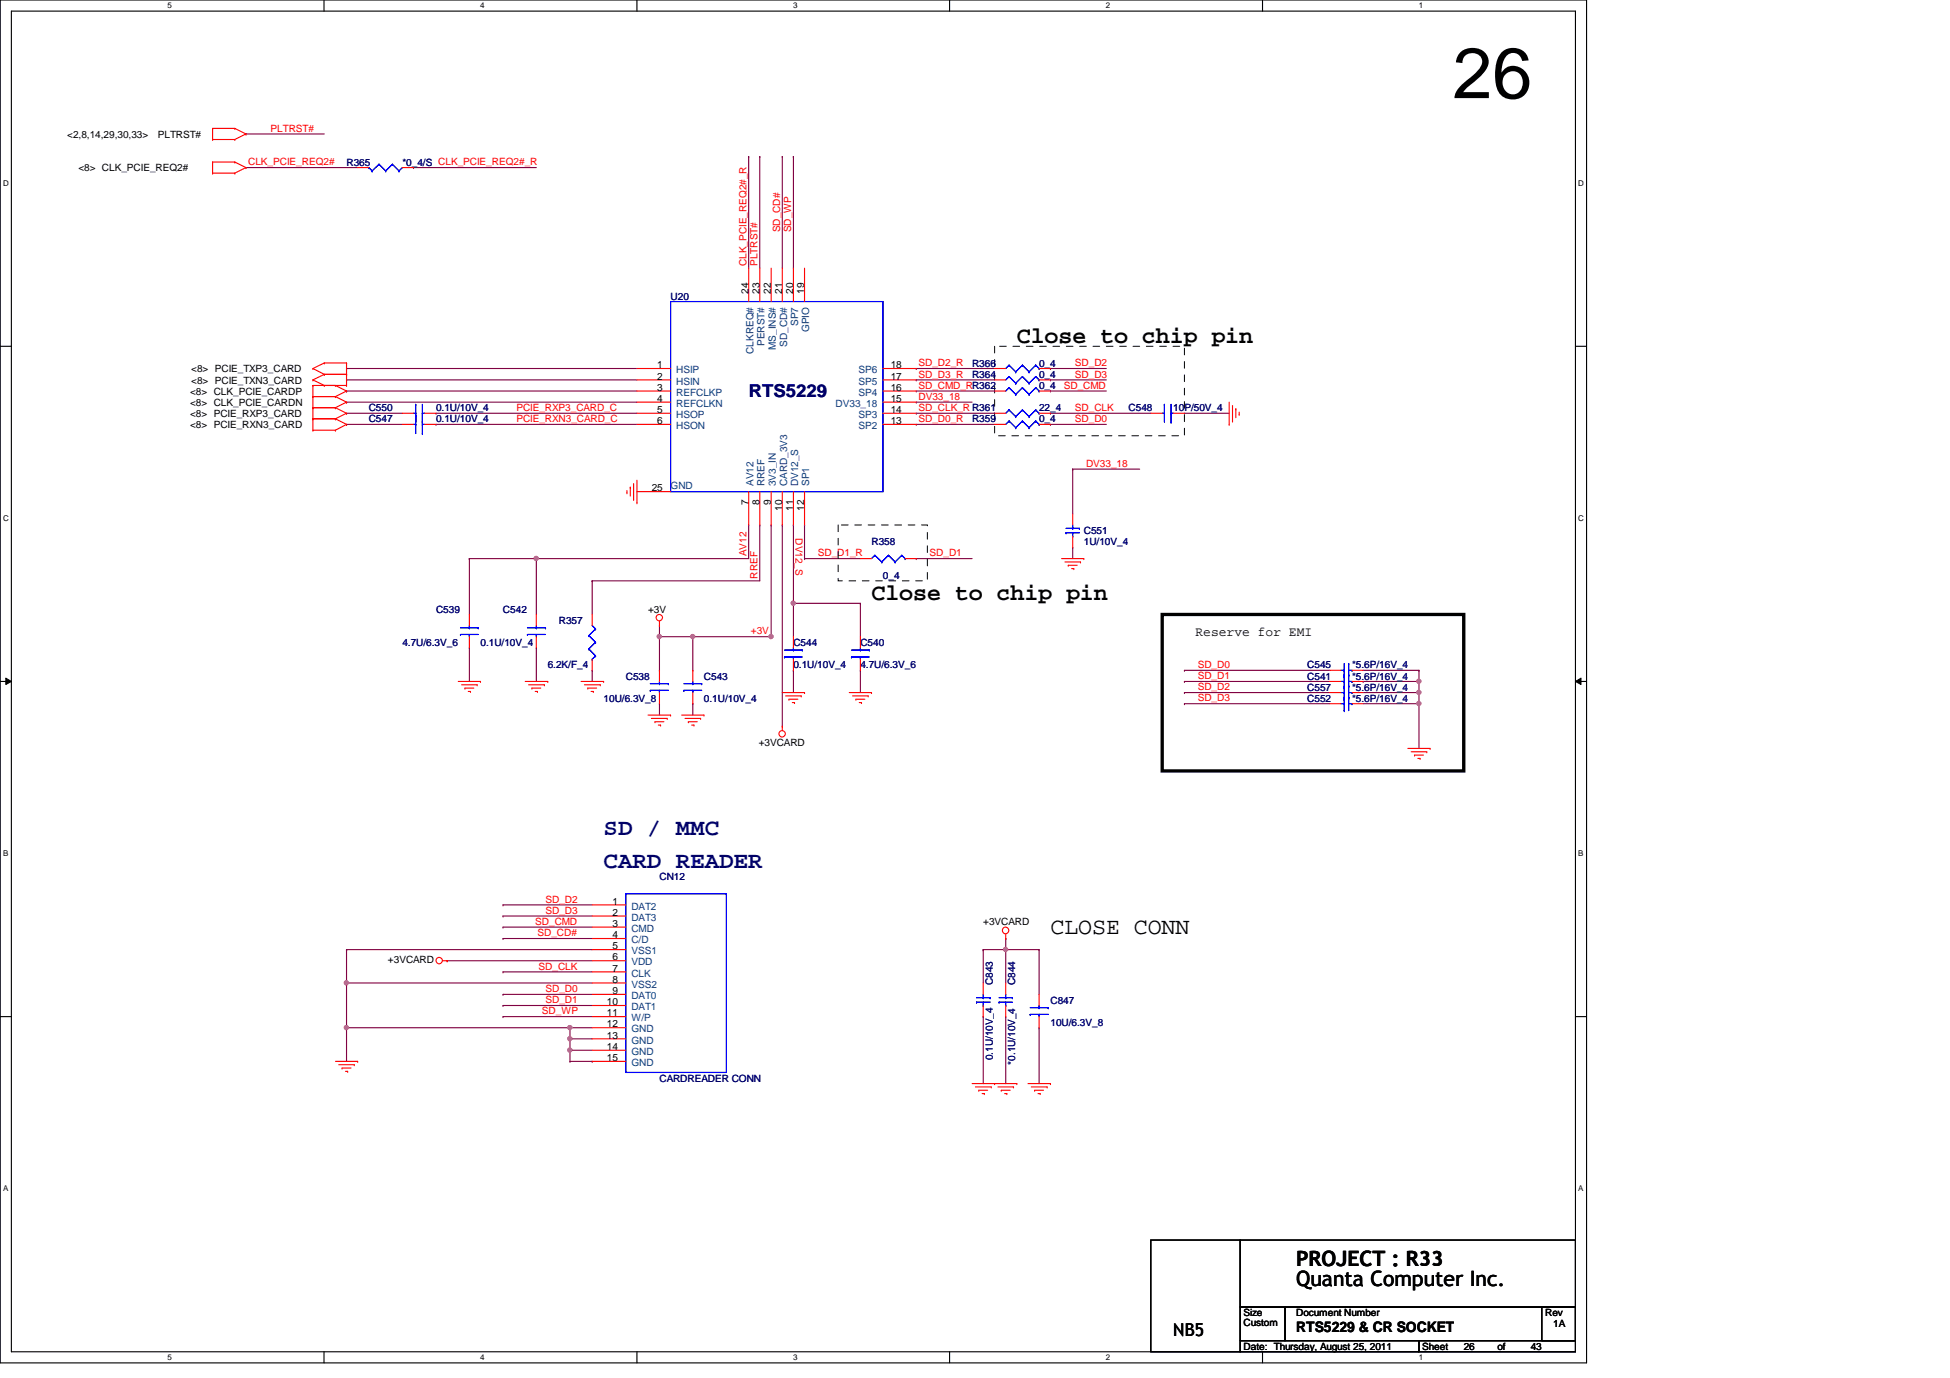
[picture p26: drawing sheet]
<svg xmlns="http://www.w3.org/2000/svg" width="297mm" height="210mm" viewBox="0 0 297 210" stroke-linecap="round" stroke-linejoin="round" font-family="sans-serif">
<defs><g id="words">
<text font-size="10.9" x="221.3" y="14.9">26</text>
<g font-size="3.6">
<text x="154.9" y="52.3">Close to chip pin</text>
<text x="132.8" y="91.4">Close to chip pin</text>
<text x="160" y="142.3">CLOSE CONN</text>
</g>
<g font-size="3.6" fill="#000080">
<text x="91.9" y="127.1">SD / MMC</text>
<text x="91.9" y="132.2">CARD READER</text>
</g>
<g font-size="3.2">
<text x="197.4" y="195.9">Quanta Computer Inc.</text>
<text x="197.4" y="192.9">PROJECT : R33</text>
</g>
<text font-size="2.7" fill="#000080" x="114" y="60.4">RTS5229</text>
<text font-size="2.7" x="178.7" y="203.5">NB5</text>
<text font-size="2.2" x="197.4" y="202.9">RTS5229 &amp; CR SOCKET</text>
<text font-size="2" x="182.1" y="96.9">Reserve for EMI</text>
<g font-size="1.5">
<text x="10.2" y="21">&lt;2,8,14,29,30,33&gt;</text>
<text x="24" y="21">PLTRST#</text>
<text x="11.9" y="26.1">&lt;8&gt; CLK_PCIE_REQ2#</text>
<text x="114" y="44.7" transform="rotate(-90 114 44.7)">24</text>
<text x="115.7" y="44.7" transform="rotate(-90 115.7 44.7)">23</text>
<text x="117.4" y="44.7" transform="rotate(-90 117.4 44.7)">22</text>
<text x="119.1" y="44.7" transform="rotate(-90 119.1 44.7)">21</text>
<text x="120.8" y="44.7" transform="rotate(-90 120.8 44.7)">20</text>
<text x="122.5" y="44.7" transform="rotate(-90 122.5 44.7)">19</text>
<text x="29.1" y="58.4">&lt;8&gt; PCIE_TXN3_CARD</text>
<text x="29.1" y="56.7">&lt;8&gt; PCIE_TXP3_CARD</text>
<text x="100.1" y="56.1">1</text>
<text x="100.1" y="57.8">2</text>
<text x="100.1" y="59.5">3</text>
<text x="135.7" y="59.5">16</text>
<text x="135.7" y="57.8">17</text>
<text x="135.7" y="56.1">18</text>
<text x="29" y="60.1">&lt;8&gt; CLK_PCIE_CARDP</text>
<text x="29" y="61.8">&lt;8&gt; CLK_PCIE_CARDN</text>
<text x="29" y="65.2">&lt;8&gt; PCIE_RXN3_CARD</text>
<text x="29" y="63.5">&lt;8&gt; PCIE_RXP3_CARD</text>
<text x="100.1" y="61.2">4</text>
<text x="100.1" y="62.9">5</text>
<text x="100.1" y="64.6">6</text>
<text x="135.7" y="64.6">13</text>
<text x="135.7" y="62.9">14</text>
<text x="135.7" y="61.2">15</text>
<text x="99.3" y="74.8">25</text>
<text x="114" y="76.9" transform="rotate(-90 114 76.9)">7</text>
<text x="115.7" y="76.9" transform="rotate(-90 115.7 76.9)">8</text>
<text x="117.4" y="76.9" transform="rotate(-90 117.4 76.9)">9</text>
<text x="119.1" y="77.8" transform="rotate(-90 119.1 77.8)">10</text>
<text x="120.8" y="77.8" transform="rotate(-90 120.8 77.8)">11</text>
<text x="122.5" y="77.8" transform="rotate(-90 122.5 77.8)">12</text>
<text x="98.7" y="93.3">+3V</text>
<text x="115.6" y="113.7">+3VCARD</text>
<text x="93.3" y="137.8">1</text>
<text x="93.3" y="139.5">2</text>
<text x="93.3" y="141.2">3</text>
<text x="93.3" y="142.9">4</text>
<text x="149.8" y="140.9">+3VCARD</text>
<text x="59.1" y="146.7">+3VCARD</text>
<text x="93.3" y="146.3">6</text>
<text x="93.3" y="144.6">5</text>
<text x="93.3" y="148">7</text>
<text x="93.3" y="149.7">8</text>
<text x="92.5" y="153.1">10</text>
<text x="92.5" y="154.8">11</text>
<text x="93.3" y="151.4">9</text>
<text x="92.5" y="156.5">12</text>
<text x="92.5" y="158.2">13</text>
<text x="92.5" y="159.9">14</text>
<text x="92.5" y="161.6">15</text>
<text x="189.4" y="200.5">Size</text>
<text x="189.4" y="202">Custom</text>
<text x="197.4" y="200.5">Document Number</text>
<text x="235.4" y="200.5">Rev</text>
<text x="236.6" y="202.2">1A</text>
<text x="189.4" y="205.6">Date: Thursday, August 25, 2011</text>
<text x="216.7" y="205.6">Sheet</text>
<text x="223" y="205.6">26</text>
<text x="228.1" y="205.6">of</text>
<text x="233.2" y="205.6">43</text>
</g>
<g font-size="1.5" fill="#f00">
<text x="41.2" y="20.1">PLTRST#</text>
<text x="37.8" y="25.2">CLK_PCIE_REQ2#</text>
<text x="118.8" y="35.4" transform="rotate(-90 118.8 35.4)">SD_CD#</text>
<text x="120.5" y="35.4" transform="rotate(-90 120.5 35.4)">SD_WP</text>
<text x="113.7" y="40.5" transform="rotate(-90 113.7 40.5)">CLK_PCIE_REQ2#_R</text>
<text x="115.4" y="40.5" transform="rotate(-90 115.4 40.5)">PLTRST#</text>
<text x="139.9" y="59.2">SD_CMD_RR362</text>
<text x="139.9" y="55.8">SD_D2_R</text>
<text x="139.9" y="57.5">SD_D3_R</text>
<text x="162" y="59.2">SD_CMD</text>
<text x="163.7" y="55.8">SD_D2</text>
<text x="163.7" y="57.5">SD_D3</text>
<text x="78.7" y="62.6">PCIE_RXP3_CARD_C</text>
<text x="78.7" y="64.3">PCIE_RXN3_CARD_C</text>
<text x="139.9" y="60.9">DV33_18</text>
<text x="139.9" y="62.6">SD_CLK_R R361</text>
<text x="139.9" y="64.3">SD_D0_R</text>
<text x="163.7" y="62.6">SD_CLK</text>
<text x="163.7" y="64.3">SD_D0</text>
<text x="165.4" y="71.1">DV33_18</text>
<text x="121.2" y="82" transform="rotate(90 121.2 82)">DV12_S</text>
<text x="113.7" y="84.8" transform="rotate(-90 113.7 84.8)">AV12</text>
<text x="115.4" y="88.1" transform="rotate(-90 115.4 88.1)">RREF</text>
<text x="124.6" y="84.8">SD_D1_R</text>
<text x="141.6" y="84.8">SD_D1</text>
<text x="114.4" y="96.6">+3V</text>
<text x="182.5" y="101.8">SD_D0</text>
<text x="182.5" y="103.5">SD_D1</text>
<text x="182.5" y="105.2">SD_D2</text>
<text x="182.5" y="106.8">SD_D3</text>
<text x="83.1" y="137.5">SD_D2</text>
<text x="81.5" y="140.9">SD_CMD</text>
<text x="81.9" y="142.6">SD_CD#</text>
<text x="83.1" y="139.2">SD_D3</text>
<text x="82" y="147.7">SD_CLK</text>
<text x="82.5" y="154.5">SD_WP</text>
<text x="83.1" y="152.8">SD_D1</text>
<text x="83.1" y="151.1">SD_D0</text>
</g>
<g font-size="1.5" fill="#000080">
<text x="52.8" y="25.2">R365</text>
<text x="61.3" y="25.2">*0_4/S CLK_PCIE_REQ2#_R</text>
<text x="102.1" y="45.6">U20</text>
<text x="148.1" y="55.8">R366</text>
<text x="148.1" y="57.5">R364</text>
<text x="158.3" y="59.3">0_4</text>
<text x="158.3" y="55.8">0_4</text>
<text x="158.3" y="57.5">0_4</text>
<text x="56.2" y="64.3">C547</text>
<text x="56.2" y="62.7">C550</text>
<text x="66.4" y="64.3">0.1U/10V_4</text>
<text x="66.4" y="62.7">0.1U/10V_4</text>
<text x="148.1" y="64.3">R359</text>
<text x="158.3" y="64.3">0_4</text>
<text x="158.3" y="62.7">22_4</text>
<text x="171.9" y="62.7">C548</text>
<text x="178.7" y="62.7">10P/50V_4</text>
<text x="132.8" y="83.1">R358</text>
<text x="165.1" y="81.4">C551</text>
<text x="165.1" y="83.1">1U/10V_4</text>
<text x="134.5" y="88.2">0_4</text>
<text x="66.4" y="93.3">C539</text>
<text x="76.6" y="93.3">C542</text>
<text x="85.1" y="95">R357</text>
<text x="61.3" y="98.4">4.7U/6.3V_6</text>
<text x="73.2" y="98.4">0.1U/10V_4</text>
<text x="83.4" y="101.8">6.2K/F_4</text>
<text x="120.9" y="98.4">C544</text>
<text x="120.9" y="101.8">0.1U/10V_4</text>
<text x="131.1" y="98.4">C540</text>
<text x="131.1" y="101.8">4.7U/6.3V_6</text>
<text x="199.1" y="101.8">C545</text>
<text x="205.9" y="101.8">*5.6P/16V_4</text>
<text x="91.9" y="106.9">10U/6.3V_8</text>
<text x="95.3" y="103.5">C538</text>
<text x="107.2" y="103.5">C543</text>
<text x="107.2" y="106.9">0.1U/10V_4</text>
<text x="199.1" y="103.5">C541</text>
<text x="199.1" y="106.9">C552</text>
<text x="199.1" y="105.2">C557</text>
<text x="205.9" y="103.5">*5.6P/16V_4</text>
<text x="205.9" y="106.9">*5.6P/16V_4</text>
<text x="205.9" y="105.2">*5.6P/16V_4</text>
<text x="100.5" y="134.1">CN12</text>
<text x="151.2" y="150.1" transform="rotate(-90 151.2 150.1)">C843</text>
<text x="154.6" y="150.1" transform="rotate(-90 154.6 150.1)">C844</text>
<text x="160" y="152.9">C847</text>
<text x="151.2" y="161.5" transform="rotate(-90 151.2 161.5)">0.1U/10V_4</text>
<text x="160" y="156.3">10U/6.3V_8</text>
<text x="100.5" y="164.8">CARDREADER CONN</text>
<text x="154.6" y="162.2" transform="rotate(-90 154.6 162.2)">*0.1U/10V_4</text>
</g>
<g font-size="1.5" fill="#004080">
<text x="114.8" y="53.9" transform="rotate(-90 114.8 53.9)">CLKREQ#</text>
<text x="116.5" y="52.7" transform="rotate(-90 116.5 52.7)">PERST#</text>
<text x="118.2" y="53.3" transform="rotate(-90 118.2 53.3)">MS_INS#</text>
<text x="119.9" y="52.8" transform="rotate(-90 119.9 52.8)">SD_CD#</text>
<text x="121.6" y="49.7" transform="rotate(-90 121.6 49.7)">SP7</text>
<text x="123.3" y="50.6" transform="rotate(-90 123.3 50.6)">GPIO</text>
<text x="103" y="56.9">HSIP</text>
<text x="103" y="58.6">HSIN</text>
<text x="130.8" y="58.6">SP5</text>
<text x="130.8" y="56.9">SP6</text>
<text x="103" y="60.3">REFCLKP</text>
<text x="103" y="62">REFCLKN</text>
<text x="103" y="63.7">HSOP</text>
<text x="103" y="65.4">HSON</text>
<text x="127.3" y="62">DV33_18</text>
<text x="130.8" y="65.4">SP2</text>
<text x="130.8" y="63.7">SP3</text>
<text x="130.8" y="60.3">SP4</text>
<text x="102.1" y="74.5">GND</text>
<text x="114.8" y="74" transform="rotate(-90 114.8 74)">AV12</text>
<text x="116.5" y="74" transform="rotate(-90 116.5 74)">RREF</text>
<text x="118.2" y="74" transform="rotate(-90 118.2 74)">3V3_IN</text>
<text x="119.9" y="74" transform="rotate(-90 119.9 74)">CARD_3V3</text>
<text x="121.6" y="74" transform="rotate(-90 121.6 74)">DV12_S</text>
<text x="123.3" y="74" transform="rotate(-90 123.3 74)">SP1</text>
<text x="96.2" y="138.6">DAT2</text>
<text x="96.2" y="140.3">DAT3</text>
<text x="96.2" y="141.9">CMD</text>
<text x="96.2" y="143.7">C/D</text>
<text x="96.2" y="147.1">VDD</text>
<text x="96.2" y="145.4">VSS1</text>
<text x="96.2" y="148.8">CLK</text>
<text x="96.2" y="152.2">DAT0</text>
<text x="96.2" y="150.5">VSS2</text>
<text x="96.2" y="153.9">DAT1</text>
<text x="96.2" y="155.6">W/P</text>
<text x="96.2" y="157.3">GND</text>
<text x="96.2" y="159">GND</text>
<text x="96.2" y="160.7">GND</text>
<text x="96.2" y="162.4">GND</text>
</g>
<g font-size="1.2">
<text x="25.5" y="1.3">5</text>
<text x="73.1" y="1.3">4</text>
<text x="120.8" y="1.3">3</text>
<text x="168.4" y="1.3">2</text>
<text x="216.1" y="1.3">1</text>
<text x=".5" y="28.3">D</text>
<text x="240.4" y="28.3">D</text>
<text x=".5" y="79.4">C</text>
<text x="240.4" y="79.4">C</text>
<text x=".5" y="130.4">B</text>
<text x="240.4" y="130.4">B</text>
<text x=".5" y="181.5">A</text>
<text x="240.4" y="181.5">A</text>
<text x="25.5" y="207.2">5</text>
<text x="73.1" y="207.2">4</text>
<text x="120.8" y="207.2">3</text>
<text x="168.4" y="207.2">2</text>
<text x="216.1" y="207.2">1</text>
</g>
</g></defs>
<path d="M0 0h241.7v207.6h-241.7zM1.7 1.7h238.3v204.2h-238.3z" fill="none" stroke="#000" stroke-width=".17"/>
<g fill="#fff">
<path d="M25.5 .2h.7v1.3h-.7z"/>
<path d="M25.5 206.1h.7v1.3h-.7z"/>
</g>
<path d="M49.4 0v1.7M49.4 205.9v1.7" fill="none" stroke="#000" stroke-width=".17"/>
<g fill="#fff">
<path d="M73.1 .2h.7v1.3h-.7z"/>
<path d="M73.1 206.1h.7v1.3h-.7z"/>
</g>
<path d="M97 0v1.7M97 205.9v1.7" fill="none" stroke="#000" stroke-width=".17"/>
<g fill="#fff">
<path d="M120.8 .2h.7v1.3h-.7z"/>
<path d="M120.8 206.1h.7v1.3h-.7z"/>
</g>
<path d="M144.6 0v1.7M144.6 205.9v1.7" fill="none" stroke="#000" stroke-width=".17"/>
<g fill="#fff">
<path d="M168.4 .2h.7v1.3h-.7z"/>
<path d="M168.4 206.1h.7v1.3h-.7z"/>
</g>
<path d="M192.3 0v1.7M192.3 205.9v1.7" fill="none" stroke="#000" stroke-width=".17"/>
<g fill="#fff">
<path d="M216.1 .2h.6v1.3h-.6z"/>
<path d="M216.1 206.1h.6v1.3h-.6z"/>
<path d="M.5 27.2h.8v1.4h-.8z"/>
<path d="M240.4 27.2h.9v1.4h-.9z"/>
<path d="M.5 78.3h.8v1.3h-.8z"/>
<path d="M240.4 78.3h.9v1.3h-.9z"/>
</g>
<path d="M0 52.7h1.7M240 52.7h1.7" fill="none" stroke="#000" stroke-width=".17"/>
<g fill="#fff">
<path d="M.5 129.3h.7v1.4h-.7z"/>
<path d="M240.4 129.3h.8v1.4h-.8z"/>
</g>
<path d="M0 103.8h1.7M240 103.8h1.7" fill="none" stroke="#000" stroke-width=".17"/>
<path d="M.9 103.3l.8 .5-.8 .5zM240 103.8l.8-.5v1z" fill="#000"/>
<path d="M.9 103.3l.8 .5-.8 .5zM240 103.8l.8-.5v1z" fill="none" stroke="#000" stroke-width=".15"/>
<g fill="#fff">
<path d="M.5 180.4h.7v1.3h-.7z"/>
<path d="M240.4 180.4h.8v1.3h-.8z"/>
</g>
<path d="M0 154.9h1.7M240 154.9h1.7" fill="none" stroke="#000" stroke-width=".17"/>
<path d="M153.2 144.7h.1M153.2 144.7h5.1" fill="none" stroke="#800040" stroke-width=".17"/>
<circle cx="153.2" cy="144.6" r=".32" fill="#f0f"/>
<circle cx="153.2" cy="144.6" r=".32" fill="none" stroke="#f0f" stroke-width=".17"/>
<g fill="none" stroke="#800040" stroke-width=".17">
<path d="M66.4 62.9h.1M66.4 64.6h.1M66.4 62.9h30.6M66.4 64.6h30.6M114 80h.1M114 80v5.1h-42.5M115.7 80h.1M115.7 80v8.5M119.2 80h.1M119.2 80v30.6M122.6 80h.1M122.6 80v5.1"/>
<path d="M163.4 71.5h.1M163.4 71.5v6.8M163.4 71.5h10.2M71.5 85.1h.1M81.7 85.1h.1M149.8 144.7h.1M149.8 154.9h.1M149.8 144.7v5M149.8 154.9v10.2M149.8 144.7h3.4M153.2 154.9h.1M153.2 144.7h.1"/>
<path d="M153.2 143h.1M153.2 143v6.7M153.2 154.9v10.2M158.3 144.7h.1M158.3 156.5h.1M158.3 144.7v6.8M158.3 156.5v8.6"/>
</g>
<circle cx="81.7" cy="85.1" r=".32" fill="#f0f"/>
<circle cx="81.7" cy="85.1" r=".32" fill="none" stroke="#f0f" stroke-width=".17"/>
<g fill="none" stroke="#800040" stroke-width=".17">
<path d="M115.7 23.8h.1M115.7 23.8v17.1M160 56.1h.1M160 56.1h8.5M139.6 61.3h.1M139.6 61.3h8.5M160 62.9h.1M160 62.9h15.3M71.5 85.1h.1M71.5 85.1v8.5M81.7 98.7h.1M81.7 85.1h.1"/>
<path d="M81.7 85.1v8.5M81.7 98.7v5.1M120.9 91.9h.1M120.9 91.9h10.2M120.9 91.9v5.1M163.4 83.4h.1M163.4 83.4v1.7"/>
</g>
<circle cx="120.8" cy="91.9" r=".32" fill="#f0f"/>
<circle cx="120.8" cy="91.9" r=".32" fill="none" stroke="#f0f" stroke-width=".17"/>
<g fill="none" stroke="#800040" stroke-width=".17">
<path d="M114 23.8h.1M114 23.8v17.1M120.9 23.8h.1M120.9 23.8v17.1M139.6 59.6h.1M139.6 56.1h.1M139.6 57.9h.1M139.6 59.6h11.9M139.6 57.9h11.9M139.6 56.1h11.9M160 59.6h.1M160 57.9h.1"/>
<path d="M160 59.6h8.5M160 57.9h8.5M120.9 80h.1M120.9 80v11.9M139.6 62.9h.1M139.6 64.6h.1M139.6 62.9h11.9M139.6 64.6h11.9M160 64.6h.1M160 64.6h8.5M180.4 62.9h.1M180.4 62.9h6.8"/>
<path d="M71.5 98.7h.1M71.5 98.7v5.1M100.5 97v5.1M105.5 97h.1M105.5 97v5.1M105.5 97h12M122.6 85.1h.1M122.6 85.1h8.5M131.1 91.9h.1M131.1 91.9v5.1M100.5 107.2h.1M100.5 102.1h.1"/>
<path d="M100.5 107.2v1.7M105.5 107.2h.1M105.5 102.1h.1M105.5 107.2v1.7"/>
</g>
<circle cx="117.4" cy="97" r=".32" fill="#f0f"/>
<circle cx="117.4" cy="97" r=".32" fill="none" stroke="#f0f" stroke-width=".17"/>
<circle cx="105.5" cy="97" r=".32" fill="#f0f"/>
<circle cx="105.5" cy="97" r=".32" fill="none" stroke="#f0f" stroke-width=".17"/>
<g fill="none" stroke="#800040" stroke-width=".17">
<path d="M37.5 25.5h.1M37.5 20.4h.1M37.5 25.5h17M37.5 20.4h11.9M63 25.5h.1M63 25.5h18.7M119.2 23.8h.1M119.2 23.8v17.1M52.8 56.1h.1M52.8 57.9h.1M52.8 59.6h.1M52.8 56.1h44.2"/>
<path d="M52.8 57.9h44.2M52.8 59.6h44.2M52.8 61.3h.1M52.8 62.9h.1M52.8 64.6h.1M52.8 61.3h44.2M52.8 62.9h8.5M52.8 64.6h8.5M117.5 80h.1M117.5 80v17M90.2 88.5h.1M90.2 88.5h25.5"/>
<path d="M90.2 88.5v5.1M100.5 97h.1M100.5 97h5M100.5 95.3v1.7M139.6 85.1h.1M139.6 85.1h8.5M90.2 102.1h.1M90.2 102.1v1.7M120.9 102.1h.1M120.9 102.1v3.4M131.1 102.1h.1M131.1 102.1v3.4"/>
</g>
<circle cx="100.4" cy="97" r=".32" fill="#f0f"/>
<circle cx="100.4" cy="97" r=".32" fill="none" stroke="#f0f" stroke-width=".17"/>
<path d="M86.8 158.2h.1M86.8 156.5v1.7" fill="none" stroke="#800040" stroke-width=".17"/>
<circle cx="86.8" cy="158.2" r=".32" fill="#f0f"/>
<circle cx="86.8" cy="158.2" r=".32" fill="none" stroke="#f0f" stroke-width=".17"/>
<path d="M52.8 156.5h.1M52.8 156.5h34M86.8 161.7h3.4M90.2 161.7h.1" fill="none" stroke="#800040" stroke-width=".17"/>
<circle cx="52.8" cy="156.5" r=".32" fill="#f0f"/>
<circle cx="52.8" cy="156.5" r=".32" fill="none" stroke="#f0f" stroke-width=".17"/>
<path d="M86.8 158.2h.1M86.8 160h.1M86.8 158.2h3.4M86.8 158.2v1.8" fill="none" stroke="#800040" stroke-width=".17"/>
<circle cx="86.8" cy="160" r=".32" fill="#f0f"/>
<circle cx="86.8" cy="160" r=".32" fill="none" stroke="#f0f" stroke-width=".17"/>
<path d="M52.8 156.5h.1M52.8 156.5v5.2M86.8 156.5h.1M86.8 156.5h3.4" fill="none" stroke="#800040" stroke-width=".17"/>
<circle cx="86.8" cy="156.5" r=".32" fill="#f0f"/>
<circle cx="86.8" cy="156.5" r=".32" fill="none" stroke="#f0f" stroke-width=".17"/>
<path d="M52.8 144.7h.1M52.8 149.7h.1M52.8 144.7h37.4M52.8 144.7v5M52.8 149.7h37.4M68.1 146.3h.1M68.1 146.3h22.1" fill="none" stroke="#800040" stroke-width=".17"/>
<circle cx="52.8" cy="149.7" r=".32" fill="#f0f"/>
<circle cx="52.8" cy="149.7" r=".32" fill="none" stroke="#f0f" stroke-width=".17"/>
<g fill="none" stroke="#800040" stroke-width=".17">
<path d="M207.6 102.1h8.6M216.2 102.1h.1M216.2 103.8h.1M216.2 102.1v1.7M76.6 139.5h.1M76.6 137.8h.1M76.6 139.5h13.6M76.6 137.8h13.6M52.8 149.7h.1M52.8 149.7v6.8M76.6 141.2h.1M76.6 148h.1"/>
<path d="M76.6 153.2h.1M76.6 151.5h.1M76.6 154.9h.1M76.6 143h.1M76.6 141.2h13.6M76.6 148h13.6M76.6 153.2h13.6M76.6 151.5h13.6M76.6 154.9h13.6M76.6 143h13.6M86.8 160h.1M86.8 160h3.4"/>
<path d="M86.8 160v1.7M86.8 161.7h.1"/>
</g>
<circle cx="216.1" cy="103.8" r=".32" fill="#f0f"/>
<circle cx="216.1" cy="103.8" r=".32" fill="none" stroke="#f0f" stroke-width=".17"/>
<g fill="none" stroke="#800040" stroke-width=".17">
<path d="M180.4 102.1h.1M180.4 103.8h.1M180.4 105.5h.1M180.4 107.2h.1M180.4 102.1h22.2M180.4 103.8h22.2M180.4 105.5h22.2M180.4 107.2h22.2M207.6 103.8h.1M207.6 103.8h8.6M207.6 105.5h8.6M207.6 107.2h8.6"/>
<path d="M216.2 107.2h.1M216.2 105.5h.1M216.2 103.8h.1M216.2 103.8v1.7M216.2 107.2v6.8"/>
</g>
<circle cx="216.1" cy="107.2" r=".32" fill="#f0f"/>
<circle cx="216.1" cy="107.2" r=".32" fill="none" stroke="#f0f" stroke-width=".17"/>
<path d="M216.2 105.5h.1M216.2 105.5v1.7" fill="none" stroke="#800040" stroke-width=".17"/>
<circle cx="216.1" cy="105.5" r=".32" fill="#f0f"/>
<circle cx="216.1" cy="105.5" r=".32" fill="none" stroke="#f0f" stroke-width=".17"/>
<g fill="none" stroke="#f00" stroke-width=".17">
<path d="M32.4 19.6h.1M32.4 19.6v1.7M32.4 19.6h3.4M35.8 19.6h.1M35.8 19.6l1.7 .8M32.4 26.4h.1M32.4 24.7h.1M32.4 21.3h.1M32.4 24.7h3.4M32.4 26.4h3.4M32.4 24.7v1.7M32.4 21.3h3.4"/>
<path d="M35.8 24.7h.1M35.8 26.4h.1M35.8 21.3h.1M35.8 24.7l1.7 .8M37.5 25.5h.1M37.5 20.4h.1M37.5 25.5l-1.7 .9M37.5 20.4l-1.7 .9M54.5 25.5h1.7M61.3 25.5h1.7M47.7 57.9h.1M47.7 56.1h.1"/>
<path d="M47.7 58.7h.1M47.7 58.7h5.1M47.7 57.9l1.7 .8M47.7 56.1l1.7 .9M47.7 58.7v6.8M49.4 57h.1M49.4 58.7h.1M49.4 55.3h.1M49.4 57l-1.7 .9M49.4 57h3.4M49.4 55.3l-1.7 .8M49.4 55.3h3.4"/>
<path d="M51.1 58.7h.1M51.1 58.7l1.7 .9M52.8 57h.1M52.8 58.7h.1M52.8 55.3h.1M52.8 59.6h.1M52.8 55.3v3.4M52.8 59.6l-1.7 .8M97 56.1h5.1M97 57.9h5.1M97 59.6h5.1M114 40.9v5"/>
<path d="M115.7 40.9v5M117.5 40.9v5M119.2 40.9v5M120.9 40.9v5M122.6 40.9v5M134.5 56.1h5.1M134.5 57.9h5.1M134.5 59.6h5.1M151.5 56.1h1.7M151.5 57.9h1.7M151.5 59.6h1.7M158.3 56.1h1.7"/>
<path d="M158.3 57.9h1.7M158.3 59.6h1.7M47.7 60.4h.1M47.7 62.1h.1M47.7 65.5h.1M47.7 63.8h.1M47.7 60.4h3.4M47.7 62.1h3.4M47.7 63.8h3.4M47.7 65.5h3.4M51.1 60.4h.1M51.1 62.1h.1"/>
<path d="M51.1 63.8h.1M51.1 65.5h.1M51.1 60.4l1.7 .9M51.1 63.8l1.7 .8M51.1 62.1l1.7 .8M52.8 61.3h.1M52.8 64.6h.1M52.8 62.9h.1M52.8 61.3l-1.7 .8M52.8 64.6l-1.7 .9M52.8 62.9l-1.7 .9M61.3 64.6h1.7"/>
<path d="M61.3 62.9h1.7M64.7 64.6h1.7M64.7 62.9h1.7M95.5 75.1h.1M95.5 74.7v.4M96 74.2h.1M96 74.2v1.4M96.5 76.1h.1M96.5 73.7v2.4M97 76.6h.1M97 73.2v3.4M97 64.6h5.1"/>
<path d="M97 61.3h5.1M97 62.9h5.1M97 74.9h5.1M114 74.9v5.1M115.7 74.9v5.1M117.5 74.9v5.1M119.2 74.9v5.1M120.9 74.9v5.1M122.6 74.9v5.1M134.5 64.6h5.1M134.5 61.3h5.1M134.5 62.9h5.1"/>
<path d="M151.5 64.6h1.7M151.5 62.9h1.7M158.3 64.6h1.7M158.3 62.9h1.7M163.4 78.3v1.7M175.3 62.9h1.7M178.7 62.9h1.7M187.2 64.6h.1M187.2 61.3v3.3M187.7 64.1h.1M187.7 61.8v2.3M188.3 62.3h.1"/>
<path d="M188.3 62.3v1.3M188.8 63.1h.1M188.8 62.8v.3M71.5 93.6v1.7M71.5 97v1.7M81.7 93.6v1.7M81.7 97v1.7M90.2 93.6v1.7M100.5 95.3h.1M100.5 94.6v.7M120.9 97v1.7M131.1 85.1h1.7"/>
<path d="M131.1 97v1.7M137.9 85.1h1.7M161.7 85.1h3.4M162.2 85.6h2.4M162.7 86.1h.1M162.7 86.1h1.4M163.2 86.6h.4M163.4 81.7v1.7M163.6 86.6h.1M164.6 85.6h.1M165.1 85.1h.1M69.8 103.8h3.4"/>
<path d="M70.3 104.3h2.4M70.8 104.8h.1M70.8 104.8h1.4M71.3 105.3h.4M71.7 105.3h.1M72.7 104.3h.1M73.2 103.8h.1M80 103.8h3.4M80.5 104.3h2.4M81 104.8h.1M81 104.8h1.4M81.5 105.3h.4"/>
<path d="M81.9 105.3h.1M82.9 104.3h.1M83.4 103.8h.1M88.5 103.8h3.4M89 104.3h2.4M89.5 104.8h.1M89.5 104.8h1.4M90 105.3h.4M90.2 100.4v1.7M90.4 105.3h.1M91.4 104.3h.1M91.9 103.8h.1"/>
<path d="M98.7 108.9h3.4M99.2 109.4h2.4M99.8 109.9h.1M99.8 109.9h1.3M100.3 110.4h.3M100.5 102.1v1.7M100.5 105.5v1.7M100.6 110.4h.1M101.6 109.4h.1M102.1 108.9h.1M103.8 108.9h3.4M104.3 109.4h2.4"/>
<path d="M104.9 109.9h.1M104.9 109.9h1.3M105.4 110.4h.3M105.5 102.1v1.7M105.5 105.5v1.7M105.7 110.4h.1M106.7 109.4h.1M107.2 108.9h.1M119.2 110.6h.1M119.2 105.5h3.4M119.2 110.6v.7M119.7 106h2.3"/>
<path d="M120.2 106.5h.1M120.2 106.5h1.3M120.7 107h.3M120.9 100.4v1.7M121 107h.1M122 106h.1M122.6 105.5h.1M129.4 105.5h3.4M129.9 106h2.3M130.4 106.5h.1M130.4 106.5h1.3M130.9 107h.3"/>
<path d="M131.1 100.4v1.7M131.2 107h.1M132.2 106h.1M132.8 105.5h.1M202.6 103.8h1.7M202.6 105.5h1.7M202.6 102.1h1.7M202.6 107.2h1.7M205.9 103.8h1.7M205.9 105.5h1.7M205.9 102.1h1.7M205.9 107.2h1.7"/>
<path d="M214.5 114h3.3M215 114.5h2.3M215.5 115h.1M215.5 115h1.3M216 115.5h.3M216.3 115.5h.1M217.3 114.5h.1M217.8 114h.1M90.2 137.8h5.1M90.2 139.5h5.1M67.4 146.3h.7M68.1 146.3h.1"/>
<path d="M90.2 146.3h5.1M90.2 151.5h5.1M90.2 141.2h5.1M90.2 143h5.1M90.2 144.7h5.1M90.2 148h5.1M90.2 149.7h5.1M90.2 156.5h5.1M90.2 153.2h5.1M90.2 154.9h5.1M90.2 158.2h5.1M90.2 160h5.1"/>
<path d="M149.8 149.7v1.8M149.8 153.2v1.7M153.2 143h.1M153.2 142.3v.7M153.2 149.7v1.8M153.2 153.2v1.7M158.3 151.5v1.7M158.3 154.9v1.6M51.1 161.7h3.4M51.6 162.2h2.4M52.1 162.7h.1M52.1 162.7h1.4"/>
<path d="M52.6 163.2h.4M53 163.2h.1M54 162.2h.1M54.5 161.7h.1M90.2 161.7h5.1M148.1 165.1h6.8M148.6 165.6h2.4M149.1 166.1h.1M149.1 166.1h1.3M149.6 166.6h.3M149.9 166.6h.1M151 165.6h.1"/>
<path d="M151.5 165.1h.1M152 165.6h2.4M152.5 166.1h.1M152.5 166.1h1.4M153 166.6h.4M153.4 166.6h.1M154.4 165.6h.1M154.9 165.1h.1M156.6 165.1h3.4M157.1 165.6h2.4M157.6 166.1h.1M157.6 166.1h1.4"/>
<path d="M158.1 166.6h.4M158.5 166.6h.1M159.5 165.6h.1M160 165.1h.1"/>
<circle cx="100.4" cy="94.1" r=".49"/>
<circle cx="119.1" cy="111.8" r=".49"/>
<circle cx="66.9" cy="146.3" r=".49"/>
<circle cx="153.2" cy="141.7" r=".5"/>
</g>
<path d="M175.3 188.9h13.6v17h-13.6zM188.9 188.9h51.1v10.2h-51.1zM188.9 199.1h6.8v5.1h-6.8zM195.7 199.1h44.3v5.1h-44.3zM234.9 199.1h5.1v5.1h-5.1zM188.9 204.2h27.3v1.7h-27.3zM216.2 204.2h23.8v1.7h-23.8z" fill="none" stroke="#000" stroke-width=".17"/>
<path d="M151.5 52.7h28.9v13.7h-28.9zM127.7 80h13.6v8.5h-13.6z" fill="none" stroke="#000" stroke-width=".15" stroke-dasharray="1 1 1 1 1 1 1 1"/>
<path d="M177 93.6h46v23.8h-46z" fill="none" stroke="#000" stroke-width=".51"/>
<g fill="none" stroke="#00f" stroke-width=".17">
<path d="M56.2 25.5h.1M56.2 25.5l.5 .5M56.7 26h.1M57.7 25h.1M57.7 25l1.1 1M57.7 25l-1 1M58.8 26h.1M59.8 25h.1M59.8 25l1 1M59.8 25l-1 1M60.8 26h.1M61.3 25.5l-.5 .5"/>
<path d="M102.1 45.9h32.4v29h-32.4zM153.7 59.1h.1M153.7 55.6h.1M153.7 57.4h.1M153.7 59.1l-.5 .5M153.7 59.1l1 1M153.7 55.6l-.5 .5M153.7 55.6l1 1M153.7 57.4l-.5 .5M153.7 57.4l1 1M154.7 56.6h.1M154.7 58.4h.1"/>
<path d="M155.7 59.1h.1M155.7 55.6h.1M155.7 57.4h.1M155.7 59.1l-1 1M155.7 59.1l1.1 1M155.7 55.6l-1 1M155.7 55.6l1.1 1M155.7 57.4l-1 1M155.7 57.4l1.1 1M156.8 56.6h.1M156.8 58.4h.1M157.8 59.1h.1"/>
<path d="M157.8 55.6h.1M157.8 57.4h.1M157.8 59.1l-1 1M157.8 59.1l.5 .5M157.8 55.6l-1 1M157.8 55.6l.5 .5M157.8 57.4l-1 1M157.8 57.4l.5 .5M158.3 59.6h.1M158.3 56.1h.1M158.3 57.9h.1M63 64.6h.3"/>
<path d="M63 62.9h.3M63.3 64.6h.1M63.3 63.3h.1M63.3 62.9h.1M63.3 61.6h.1M63.3 61.6v4.4M64.3 66h.1M64.3 64.6h.1M64.3 64.3h.1M64.3 62.9h.1M64.3 64.6h.4M64.3 61.6v4.4"/>
<path d="M64.3 62.9h.4M153.7 64.1h.1M153.7 62.4h.1M153.7 64.1l-.5 .5M153.7 64.1l1 1.1M153.7 62.4l-.5 .5M153.7 62.4l1 1.1M154.7 60.1h.1M154.7 65.2h.1M154.7 63.5h.1M155.7 64.1h.1M155.7 62.4h.1"/>
<path d="M155.7 64.1l-1 1.1M155.7 64.1l1.1 1.1M155.7 62.4l-1 1.1M155.7 62.4l1.1 1.1M156.8 60.1h.1M156.8 65.2h.1M156.8 63.5h.1M157.8 64.1h.1M157.8 62.4h.1M157.8 64.1l-1 1.1M157.8 64.1l.5 .5M157.8 62.4l-1 1.1"/>
<path d="M157.8 62.4l.5 .5M158.3 64.6h.1M158.3 62.9h.1M163.4 80v.5M177 62.9h.4M177.4 62.9h.1M177.4 61.6h.1M177.4 61.6v2.7M178.4 64.3h.1M178.4 62.9h.1M178.4 62.9h.3M178.4 61.6v2.7"/>
<path d="M70.1 96.6h.1M70.1 96.6h2.8M70.1 95.6h2.8M71.5 95.6h.1M71.5 96.6h.1M71.5 95.3v.3M71.5 96.6v.4M72.9 95.6h.1M80.3 96.6h.1M80.3 96.6h2.8M80.3 95.6h2.8M81.7 95.6h.1"/>
<path d="M81.7 96.6h.1M81.7 95.3v.3M81.7 96.6v.4M83.1 95.6h.1M89.7 96.8h.1M89.7 98.8h.1M89.7 96.8l1 1M89.7 98.8l1 1.1M90.2 95.3l.5 .5M90.7 95.8h.1M90.7 97.8h.1M90.7 99.9h.1"/>
<path d="M90.7 95.8l-1 1M90.7 97.8l-1 1M90.7 99.9l-.5 .5M119.5 99h2.7M120.9 99h.1M120.9 98.7v.3M122.2 99h.1M129.7 99h2.7M131.1 99h.1M131.1 98.7v.3M132.4 99h.1M133.3 84.6h.1"/>
<path d="M133.3 84.6l-.5 .5M133.3 84.6l1 1M134.3 85.6h.1M135.3 84.6h.1M135.3 84.6l-1 1M135.3 84.6l1.1 1M136.4 85.6h.1M137.4 84.6h.1M137.4 84.6l-1 1M137.4 84.6l.5 .5M137.9 85.1h.1M162.4 81.2h.1"/>
<path d="M162.4 80.5h2M162.4 81.2h2M163.4 80.5h.1M163.4 81.7h.1M163.4 81.2v.5M164.4 80.5h.1M90.2 100.4h.1M99.1 105.2h.1M99.1 104.1h2.7M99.1 105.2h2.7M100.5 105.2h.1M100.5 104.1h.1"/>
<path d="M100.5 103.8v.3M100.5 105.2v.3M101.8 104.1h.1M104.2 105.2h.1M104.2 104.1h2.7M104.2 105.2h2.7M105.5 104.1h.1M105.5 105.2h.1M105.5 103.8v.3M105.5 105.2v.3M106.9 104.1h.1M119.5 100.1h.1"/>
<path d="M119.5 100.1h2.7M120.9 100.1h.1M120.9 100.1v.3M129.7 100.1h.1M129.7 100.1h2.7M131.1 100.1h.1M131.1 100.1v.3M204.3 103.8h.5M204.3 102.1h.5M204.3 107.2h.5M204.3 105.5h.5M204.8 103.8h.1"/>
<path d="M204.8 104.8h.1M204.8 102.1h.1M204.8 103.1h.1M204.8 107.2h.1M204.8 108.2h.1M204.8 105.5h.1M204.8 106.5h.1M204.8 101.1v7.1M205.4 102.8h.1M205.4 101.1h.1M205.4 106.2h.1M205.4 104.5h.1"/>
<path d="M205.4 103.8h.5M205.4 101.1v7.1M205.4 102.1h.5M205.4 107.2h.5M205.4 105.5h.5M205.9 103.8h.1M205.9 102.1h.1M205.9 107.2h.1M205.9 105.5h.1M95.3 136.1h15.4v27.3h-15.4zM148.8 152.7h.1M148.8 152h2"/>
<path d="M148.8 152.7h2M149.8 152h.1M149.8 153.2h.1M149.8 151.5v.5M149.8 152.7v.5M150.8 152h.1M152.2 152.7h.1M152.2 152h2M152.2 152.7h2M153.2 152h.1M153.2 153.2h.1M153.2 151.5v.5"/>
<path d="M153.2 152.7v.5M154.2 152h.1M156.9 154.5h.1M156.9 153.5h2.8M156.9 154.5h2.8M158.3 154.5h.1M158.3 153.5h.1M158.3 153.2v.3M158.3 154.5v.4M159.7 153.5h.1"/>
</g>
<circle cx="153.2" cy="144.6" r=".32" fill="#f0f"/>
<circle cx="153.2" cy="144.6" r=".32" fill="none" stroke="#f0f" stroke-width=".17"/>
<circle cx="81.7" cy="85.1" r=".32" fill="#f0f"/>
<circle cx="81.7" cy="85.1" r=".32" fill="none" stroke="#f0f" stroke-width=".17"/>
<circle cx="120.8" cy="91.9" r=".32" fill="#f0f"/>
<circle cx="120.8" cy="91.9" r=".32" fill="none" stroke="#f0f" stroke-width=".17"/>
<circle cx="117.4" cy="97" r=".32" fill="#f0f"/>
<circle cx="117.4" cy="97" r=".32" fill="none" stroke="#f0f" stroke-width=".17"/>
<circle cx="105.5" cy="97" r=".32" fill="#f0f"/>
<circle cx="105.5" cy="97" r=".32" fill="none" stroke="#f0f" stroke-width=".17"/>
<circle cx="100.4" cy="97" r=".32" fill="#f0f"/>
<circle cx="100.4" cy="97" r=".32" fill="none" stroke="#f0f" stroke-width=".17"/>
<circle cx="86.8" cy="158.2" r=".32" fill="#f0f"/>
<circle cx="86.8" cy="158.2" r=".32" fill="none" stroke="#f0f" stroke-width=".17"/>
<circle cx="52.8" cy="156.5" r=".32" fill="#f0f"/>
<circle cx="52.8" cy="156.5" r=".32" fill="none" stroke="#f0f" stroke-width=".17"/>
<circle cx="86.8" cy="160" r=".32" fill="#f0f"/>
<circle cx="86.8" cy="160" r=".32" fill="none" stroke="#f0f" stroke-width=".17"/>
<circle cx="86.8" cy="156.5" r=".32" fill="#f0f"/>
<circle cx="86.8" cy="156.5" r=".32" fill="none" stroke="#f0f" stroke-width=".17"/>
<circle cx="52.8" cy="149.7" r=".32" fill="#f0f"/>
<circle cx="52.8" cy="149.7" r=".32" fill="none" stroke="#f0f" stroke-width=".17"/>
<circle cx="216.1" cy="103.8" r=".32" fill="#f0f"/>
<circle cx="216.1" cy="103.8" r=".32" fill="none" stroke="#f0f" stroke-width=".17"/>
<circle cx="216.1" cy="107.2" r=".32" fill="#f0f"/>
<circle cx="216.1" cy="107.2" r=".32" fill="none" stroke="#f0f" stroke-width=".17"/>
<circle cx="216.1" cy="105.5" r=".32" fill="#f0f"/>
<circle cx="216.1" cy="105.5" r=".32" fill="none" stroke="#f0f" stroke-width=".17"/>
<use href="#words"/>
</svg>
